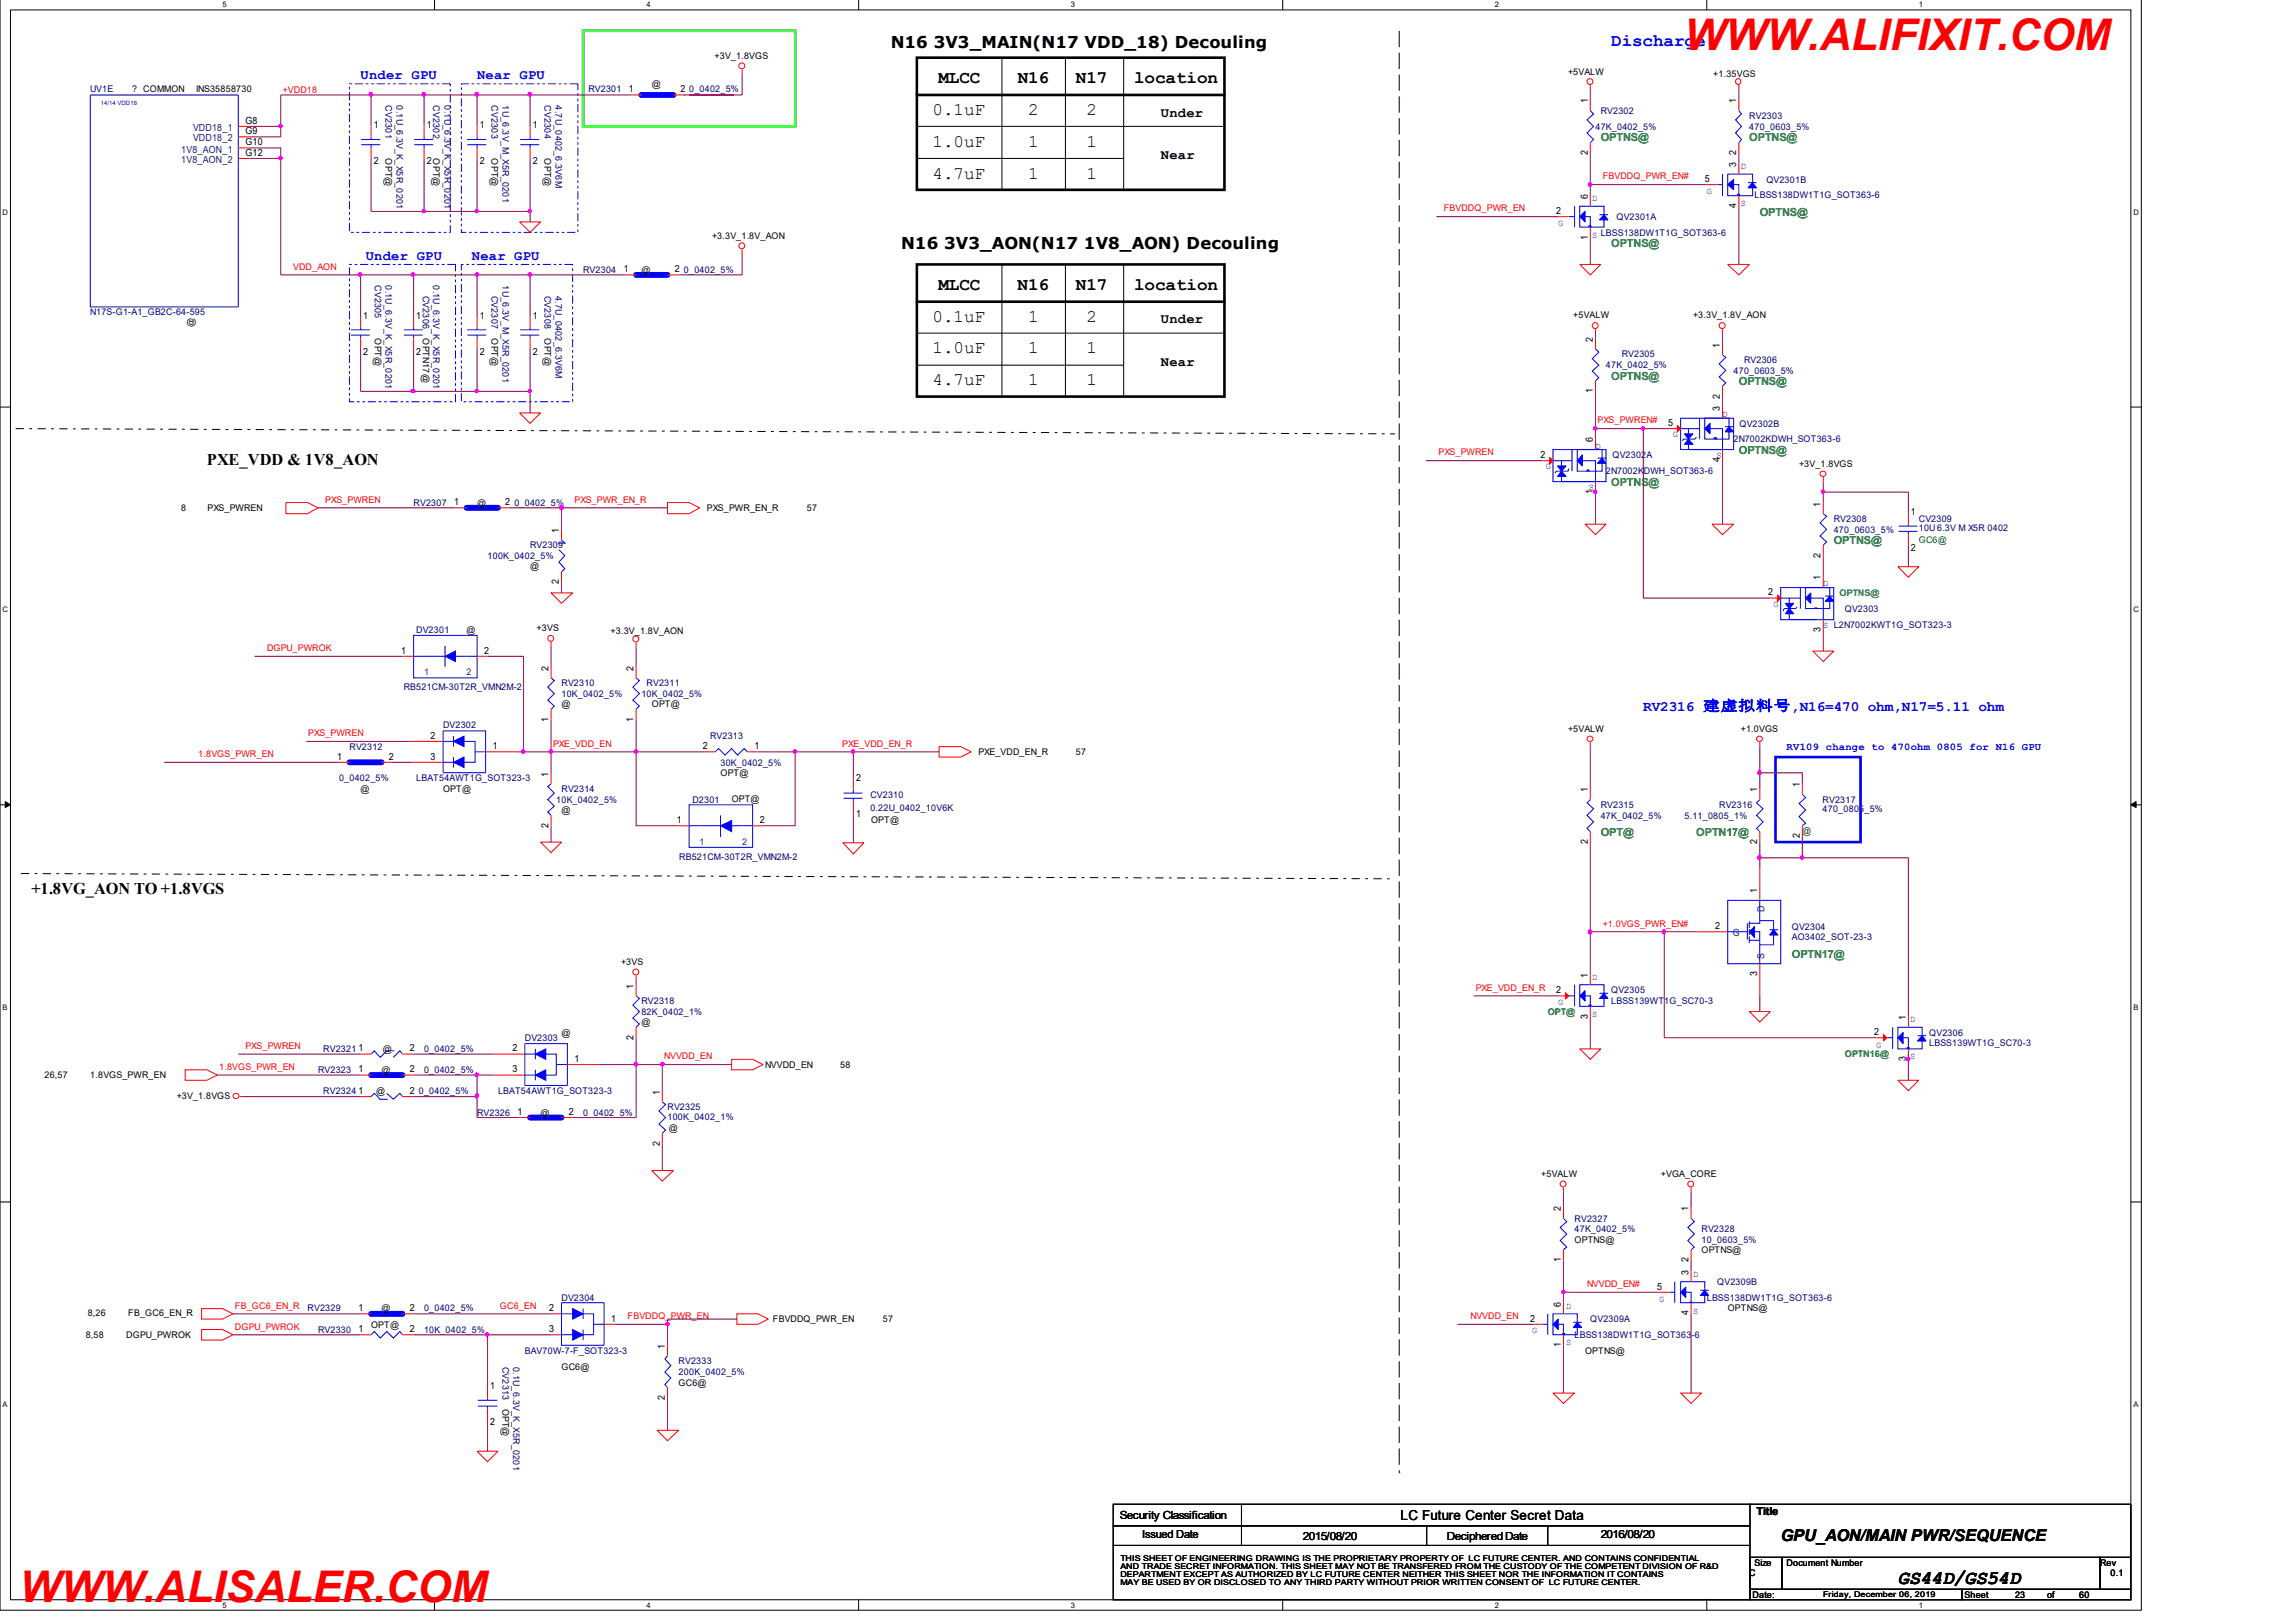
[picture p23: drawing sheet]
<svg xmlns="http://www.w3.org/2000/svg" width="297mm" height="210mm" viewBox="0 0 297 210" stroke-linecap="round" stroke-linejoin="round" font-family="sans-serif">
<defs><g id="words">
<g font-size="5.6" fill="#f00">
<text x="217.9" y="6.4">WWW.ALIFIXIT.COM</text>
<text x="2.5" y="207.3">WWW.ALISALER.COM</text>
</g>
<text font-size="2.5" x="245.5" y="205">GS44D/GS54D</text>
<text font-size="2.3" fill="#00f" x="208.4" y="5.9">Discharge</text>
<g font-size="2.3">
<text x="121.4" y="10.8">MLCC</text>
<text x="131.7" y="10.8">N16</text>
<text x="139.2" y="10.8">N17</text>
<text x="146.7" y="10.8">location</text>
<text x="120.7" y="14.9">0.1uF</text>
<text x="133" y="14.9">2</text>
<text x="140.5" y="14.9">2</text>
<text x="120.7" y="19">1.0uF</text>
<text x="120.7" y="23.1">4.7uF</text>
<text x="133" y="19">1</text>
<text x="133" y="23.1">1</text>
<text x="140.5" y="19">1</text>
<text x="140.5" y="23.1">1</text>
<text x="120.7" y="41.7">0.1uF</text>
<text x="121.4" y="37.5">MLCC</text>
<text x="131.7" y="37.5">N16</text>
<text x="133" y="41.7">1</text>
<text x="139.2" y="37.5">N17</text>
<text x="140.5" y="41.7">2</text>
<text x="146.7" y="37.5">location</text>
<text x="120.7" y="45.7">1.0uF</text>
<text x="133" y="45.7">1</text>
<text x="140.5" y="45.7">1</text>
<text x="120.7" y="49.9">4.7uF</text>
<text x="133" y="49.9">1</text>
<text x="140.5" y="49.9">1</text>
</g>
<g font-size="2.1">
<text x="115.2" y="6.2">N16</text>
<text x="120.8" y="6.2">3V3_MAIN(N17 VDD_18) Decouling</text>
<text x="116.6" y="32.3">N16</text>
<text x="122.2" y="32.3">3V3_AON(N17 1V8_AON) Decouling</text>
<text x="26.8" y="60.2">PXE_VDD &amp; 1V8_AON</text>
<text x="4.1" y="115.8">+1.8VG_AON TO +1.8VGS</text>
<text x="230.4" y="199.4">GPU_AON/MAIN PWR/SEQUENCE</text>
</g>
<text font-size="1.9" fill="#00f" x="212.6" y="92">RV2316 建虚拟料号,N16=470 ohm,N17=5.11 ohm</text>
<g font-size="1.8" fill="#00f">
<text x="46.7" y="10.3">Under GPU</text>
<text x="61.7" y="10.3">Near GPU</text>
<text x="47.3" y="33.6">Under GPU</text>
<text x="61" y="33.6">Near GPU</text>
</g>
<g font-size="1.8">
<text x="150.2" y="15.1">Under</text>
<text x="150.2" y="20.6">Near</text>
<text x="150.2" y="41.8">Under</text>
<text x="150.2" y="47.3">Near</text>
<text x="181.2" y="196.7">LC Future Center Secret Data</text>
</g>
<g font-size="1.4" fill="#008000">
<text x="207.1" y="18.3">OPTNS@</text>
<text x="226.3" y="18.3">OPTNS@</text>
<text x="227.7" y="28">OPTNS@</text>
<text x="208.4" y="32">OPTNS@</text>
<text x="208.4" y="49.2">OPTNS@</text>
<text x="225" y="49.9">OPTNS@</text>
<text x="225" y="58.8">OPTNS@</text>
<text x="208.4" y="62.9">OPTNS@</text>
<text x="237.2" y="70.5">OPTNS@</text>
<text x="207.1" y="108.1">OPT@</text>
<text x="219.5" y="108.1">OPTN17@</text>
<text x="231.8" y="124">OPTN17@</text>
</g>
<text font-size="1.4" fill="#00f" x="231.1" y="97">RV109 change to 470ohm 0805 for N16 GPU</text>
<g font-size="1.4">
<text x="144.9" y="196.5">Security Classification</text>
<text x="227.2" y="196.1">Title</text>
<text x="147.7" y="199.1">Issued Date</text>
<text x="168.6" y="199.2">2015/08/20</text>
<text x="187.2" y="199.2">Deciphered Date</text>
<text x="207.1" y="199.1">2016/08/20</text>
</g>
<g font-size="1.3">
<text x="81.4" y="12">1</text>
<text x="88.1" y="12">2</text>
<text x="31.8" y="17.4">G9</text>
<text x="31.8" y="16">G8</text>
<text x="48.3" y="16.5">1</text>
<text x="55.2" y="16.5">1</text>
<text x="62.1" y="16.5">1</text>
<text x="68.9" y="16.5">1</text>
<text x="205.4" y="13.4" transform="rotate(-90 205.4 13.4)">1</text>
<text x="224.6" y="13.4" transform="rotate(-90 224.6 13.4)">1</text>
<text x="31.7" y="18.8">G10</text>
<text x="31.7" y="20.2">G12</text>
<text x="48.3" y="21.3">2</text>
<text x="55.2" y="21.3">2</text>
<text x="62.1" y="21.3">2</text>
<text x="68.9" y="21.3">2</text>
<text x="205.4" y="20.1" transform="rotate(-90 205.4 20.1)">2</text>
<text x="220.6" y="23.6">5</text>
<text x="224.6" y="21.6" transform="rotate(-90 224.6 21.6)">3</text>
<text x="224.6" y="20.1" transform="rotate(-90 224.6 20.1)">2</text>
<text x="201.3" y="27.7">2</text>
<text x="205.4" y="25.8" transform="rotate(-90 205.4 25.8)">6</text>
<text x="224.6" y="26.9" transform="rotate(-90 224.6 26.9)">4</text>
<text x="80.7" y="35.2">1</text>
<text x="87.3" y="35.2">2</text>
<text x="205.4" y="31" transform="rotate(-90 205.4 31)">1</text>
<text x="47" y="41.2">1</text>
<text x="53.8" y="41.2">1</text>
<text x="62.1" y="41.2">1</text>
<text x="68.9" y="41.2">1</text>
<text x="47" y="45.9">2</text>
<text x="53.8" y="45.9">2</text>
<text x="62.1" y="45.9">2</text>
<text x="68.9" y="45.9">2</text>
<text x="206.1" y="44.2" transform="rotate(-90 206.1 44.2)">2</text>
<text x="222.5" y="45" transform="rotate(-90 222.5 45)">1</text>
<text x="206.1" y="50.9" transform="rotate(-90 206.1 50.9)">1</text>
<text x="222.5" y="53.2" transform="rotate(-90 222.5 53.2)">3</text>
<text x="222.5" y="51.6" transform="rotate(-90 222.5 51.6)">2</text>
<text x="199.3" y="59.3">2</text>
<text x="206.1" y="57.2" transform="rotate(-90 206.1 57.2)">6</text>
<text x="215.8" y="55.1">5</text>
<text x="222.5" y="59.8" transform="rotate(-90 222.5 59.8)">4</text>
<text x="58.8" y="65.4">1</text>
<text x="65.4" y="65.4">2</text>
<text x="206.1" y="63.9" transform="rotate(-90 206.1 63.9)">1</text>
<text x="235.5" y="65.5" transform="rotate(-90 235.5 65.5)">1</text>
<text x="72.3" y="68.9" transform="rotate(-90 72.3 68.9)">1</text>
<text x="247.2" y="66.6">1</text>
<text x="247.2" y="71.3">2</text>
<text x="72.3" y="75.6" transform="rotate(-90 72.3 75.6)">2</text>
<text x="228.8" y="77.1">2</text>
<text x="235.5" y="75.1" transform="rotate(-90 235.5 75.1)">1</text>
<text x="235.5" y="72.2" transform="rotate(-90 235.5 72.2)">2</text>
<text x="235.5" y="81.8" transform="rotate(-90 235.5 81.8)">3</text>
<text x="51.9" y="84.6">1</text>
<text x="62.7" y="84.6">2</text>
<text x="71" y="86.8" transform="rotate(-90 71 86.8)">2</text>
<text x="82" y="86.8" transform="rotate(-90 82 86.8)">2</text>
<text x="55.7" y="95.6">2</text>
<text x="71" y="93.4" transform="rotate(-90 71 93.4)">1</text>
<text x="82" y="93.4" transform="rotate(-90 82 93.4)">1</text>
<text x="43.6" y="98.3">1</text>
<text x="50.3" y="98.3">2</text>
<text x="55.7" y="98.3">3</text>
<text x="63.8" y="97">1</text>
<text x="71" y="100.5" transform="rotate(-90 71 100.5)">1</text>
<text x="90.9" y="97">2</text>
<text x="97.6" y="97">1</text>
<text x="110.7" y="101">2</text>
<text x="232.8" y="101.9" transform="rotate(-90 232.8 101.9)">1</text>
<text x="71" y="107.1" transform="rotate(-90 71 107.1)">2</text>
<text x="87.5" y="106.5">1</text>
<text x="98.3" y="106.5">2</text>
<text x="110.7" y="105.8">1</text>
<text x="205.4" y="102.5" transform="rotate(-90 205.4 102.5)">1</text>
<text x="227.3" y="102.5" transform="rotate(-90 227.3 102.5)">1</text>
<text x="205.4" y="109.2" transform="rotate(-90 205.4 109.2)">2</text>
<text x="227.3" y="109.2" transform="rotate(-90 227.3 109.2)">2</text>
<text x="232.8" y="108.5" transform="rotate(-90 232.8 108.5)">2</text>
<text x="227.3" y="115.6" transform="rotate(-90 227.3 115.6)">1</text>
<text x="221.9" y="120.2">2</text>
<text x="82" y="127.9" transform="rotate(-90 82 127.9)">1</text>
<text x="201.3" y="128.5">2</text>
<text x="205.4" y="131.8" transform="rotate(-90 205.4 131.8)">3</text>
<text x="205.4" y="126.5" transform="rotate(-90 205.4 126.5)">1</text>
<text x="227.3" y="126.3" transform="rotate(-90 227.3 126.3)">3</text>
<text x="46.4" y="136.1">1</text>
<text x="53" y="136.1">2</text>
<text x="66.3" y="136.1">2</text>
<text x="74.3" y="137.4">1</text>
<text x="82" y="134.5" transform="rotate(-90 82 134.5)">2</text>
<text x="242.5" y="134">2</text>
<text x="246.5" y="137.3" transform="rotate(-90 246.5 137.3)">3</text>
<text x="246.5" y="132" transform="rotate(-90 246.5 132)">1</text>
<text x="46.4" y="141.6">1</text>
<text x="46.4" y="138.8">1</text>
<text x="53" y="141.6">2</text>
<text x="53" y="138.8">2</text>
<text x="66.3" y="138.8">3</text>
<text x="85.3" y="141.7" transform="rotate(-90 85.3 141.7)">1</text>
<text x="67" y="144.3">1</text>
<text x="73.6" y="144.3">2</text>
<text x="85.3" y="148.3" transform="rotate(-90 85.3 148.3)">2</text>
<text x="201.9" y="156.7" transform="rotate(-90 201.9 156.7)">2</text>
<text x="218.4" y="156.7" transform="rotate(-90 218.4 156.7)">1</text>
<text x="201.9" y="163.3" transform="rotate(-90 201.9 163.3)">1</text>
<text x="214.4" y="166.9">5</text>
<text x="218.4" y="164.9" transform="rotate(-90 218.4 164.9)">3</text>
<text x="218.4" y="163.3" transform="rotate(-90 218.4 163.3)">2</text>
<text x="46.4" y="169.7">1</text>
<text x="46.4" y="172.4">1</text>
<text x="53" y="169.7">2</text>
<text x="53" y="172.4">2</text>
<text x="71" y="169.7">2</text>
<text x="71" y="172.4">3</text>
<text x="79.1" y="171">1</text>
<text x="198" y="171">2</text>
<text x="201.9" y="169.1" transform="rotate(-90 201.9 169.1)">6</text>
<text x="218.4" y="170.2" transform="rotate(-90 218.4 170.2)">4</text>
<text x="63.4" y="179.8">1</text>
<text x="86" y="174.5" transform="rotate(-90 86 174.5)">1</text>
<text x="201.9" y="174.3" transform="rotate(-90 201.9 174.3)">1</text>
<text x="63.4" y="184.4">2</text>
<text x="86" y="181.2" transform="rotate(-90 86 181.2)">2</text>
</g>
<g font-size="1.3" fill="#004080">
<text x="25" y="16.9">VDD18_1</text>
<text x="23.5" y="19.7">1V8_AON_1</text>
<text x="23.5" y="21.1">1V8_AON_2</text>
<text x="25" y="18.3">VDD18_2</text>
<text x="228.3" y="118" transform="rotate(-90 228.3 118)">D</text>
<text x="224.2" y="121.2">G</text>
<text x="228.3" y="124.1" transform="rotate(-90 228.3 124.1)">S</text>
</g>
<g font-size="1.2" fill="#000080">
<text x="11.7" y="12">UV1E</text>
<text x="76.1" y="12">RV2301</text>
<text x="89.2" y="12">0_0402_5%</text>
<text x="49.9" y="13.6" transform="rotate(90 49.9 13.6)">CV2301</text>
<text x="51.3" y="13.6" transform="rotate(90 51.3 13.6)">0.1U_6.3V_K_X5R_0201</text>
<text x="56" y="13.6" transform="rotate(90 56 13.6)">CV2302</text>
<text x="57.5" y="13.6" transform="rotate(90 57.5 13.6)">0.1U_6.3V_K_X5R_0201</text>
<text x="63.6" y="13.6" transform="rotate(90 63.6 13.6)">CV2303</text>
<text x="65" y="13.6" transform="rotate(90 65 13.6)">1U_6.3V_M_X5R_0201</text>
<text x="70.4" y="13.6" transform="rotate(90 70.4 13.6)">CV2304</text>
<text x="71.9" y="13.6" transform="rotate(90 71.9 13.6)">4.7U_0402_6.3V6M</text>
<text x="206.4" y="16.8">47K_0402_5%</text>
<text x="207.1" y="14.7">RV2302</text>
<text x="226.3" y="15.4">RV2303</text>
<text x="226.3" y="16.8">470_0603_5%</text>
<text x="228.5" y="23.6">QV2301B</text>
<text x="209.1" y="28.5">QV2301A</text>
<text x="227" y="25.7">LBSS138DW1T1G_SOT363-6</text>
<text x="75.4" y="35.3">RV2304</text>
<text x="88.5" y="35.3">0_0402_5%</text>
<text x="11.7" y="40.8">N17S-G1-A1_GB2C-64-595</text>
<text x="48.5" y="36.9" transform="rotate(90 48.5 36.9)">CV2305</text>
<text x="49.9" y="36.9" transform="rotate(90 49.9 36.9)">0.1U_6.3V_K_X5R_0201</text>
<text x="54.7" y="38.3" transform="rotate(90 54.7 38.3)">CV2306</text>
<text x="56" y="36.9" transform="rotate(90 56 36.9)">0.1U_6.3V_K_X5R_0201</text>
<text x="63.6" y="38.3" transform="rotate(90 63.6 38.3)">CV2307</text>
<text x="65" y="36.9" transform="rotate(90 65 36.9)">1U_6.3V_M_X5R_0201</text>
<text x="70.4" y="38.3" transform="rotate(90 70.4 38.3)">CV2308</text>
<text x="71.9" y="38.3" transform="rotate(90 71.9 38.3)">4.7U_0402_6.3V6M</text>
<text x="207.8" y="47.7">47K_0402_5%</text>
<text x="209.8" y="46.2">RV2305</text>
<text x="225.6" y="47">RV2306</text>
<text x="224.3" y="48.4">470_0603_5%</text>
<text x="208.6" y="59.3">QV2302A</text>
<text x="224.3" y="57.2">2N7002KDWH_SOT363-6</text>
<text x="225" y="55.2">QV2302B</text>
<text x="53.5" y="65.5">RV2307</text>
<text x="66.5" y="65.5">0_0402_5%</text>
<text x="207.8" y="61.4">2N7002KDWH_SOT363-6</text>
<text x="68.6" y="71">RV2309</text>
<text x="237.2" y="67.6">RV2308</text>
<text x="237.2" y="68.9">470_0603_5%</text>
<text x="248.2" y="67.6">CV2309</text>
<text x="248.2" y="68.8">10U6.3V M X5R 0402</text>
<text x="63.1" y="72.3">100K_0402_5%</text>
<text x="53.8" y="82">DV2301</text>
<text x="238.7" y="79.2">QV2303</text>
<text x="52.2" y="89.3">RB521CM-30T2R_VMN2M-2</text>
<text x="72.6" y="88.8">RV2310</text>
<text x="83.7" y="88.8">RV2311</text>
<text x="57.3" y="94.2">DV2302</text>
<text x="72.6" y="90.2">10K_0402_5%</text>
<text x="83" y="90.2">10K_0402_5%</text>
<text x="91.9" y="95.7">RV2313</text>
<text x="43.9" y="101.1">0_0402_5%</text>
<text x="45.2" y="97">RV2312</text>
<text x="53.8" y="101.1">LBAT54AWT1G_SOT323-3</text>
<text x="93.2" y="99.1">30K_0402_5%</text>
<text x="72" y="103.9">10K_0402_5%</text>
<text x="72.6" y="102.5">RV2314</text>
<text x="89.6" y="103.9">D2301</text>
<text x="112.6" y="103.3">CV2310</text>
<text x="112.6" y="105">0.22U_0402_10V6K</text>
<text x="207.1" y="104.6">RV2315</text>
<text x="207.1" y="105.9">47K_0402_5%</text>
<text x="217.9" y="105.9">5.11_0805_1%</text>
<text x="222.4" y="104.6">RV2316</text>
<text x="235.8" y="103.9">RV2317</text>
<text x="235.8" y="105.1">470_0805_5%</text>
<text x="87.9" y="111.3">RB521CM-30T2R_VMN2M-2</text>
<text x="231.8" y="120.3">QV2304</text>
<text x="231.8" y="121.7">AO3402_SOT-23-3</text>
<text x="83" y="130">RV2318</text>
<text x="83" y="131.3">82K_0402_1%</text>
<text x="208.4" y="128.5">QV2305</text>
<text x="208.4" y="130">LBSS139WT1G_SC70-3</text>
<text x="41.8" y="136.2">RV2321</text>
<text x="54.9" y="136.2">0_0402_5%</text>
<text x="67.9" y="134.7">DV2303</text>
<text x="249.6" y="134">QV2306</text>
<text x="249.6" y="135.4">LBSS139WT1G_SC70-3</text>
<text x="41.1" y="138.9">RV2323</text>
<text x="41.8" y="141.6">RV2324</text>
<text x="54.2" y="141.6">0_0402_5%</text>
<text x="54.9" y="138.9">0_0402_5%</text>
<text x="64.4" y="141.6">LBAT54AWT1G_SOT323-3</text>
<text x="86.4" y="143.7">RV2325</text>
<text x="61.7" y="144.4">RV2326</text>
<text x="75.4" y="144.4">0_0402_5%</text>
<text x="86.4" y="144.9">100K_0402_1%</text>
<text x="203.7" y="158.1">RV2327</text>
<text x="203.7" y="159.4">47K_0402_5%</text>
<text x="220.1" y="159.4">RV2328</text>
<text x="220.1" y="160.8">10_0603_5%</text>
<text x="222.2" y="166.3">QV2309B</text>
<text x="39.8" y="169.7">RV2329</text>
<text x="41.1" y="172.5">RV2330</text>
<text x="54.9" y="169.7">0_0402_5%</text>
<text x="54.9" y="172.5">10K_0402_5%</text>
<text x="72.6" y="168.3">DV2304</text>
<text x="203.7" y="173.2">LBSS138DW1T1G_SOT363-6</text>
<text x="205.7" y="171.1">QV2309A</text>
<text x="220.8" y="168.3">LBSS138DW1T1G_SOT363-6</text>
<text x="65" y="176.9" transform="rotate(90 65 176.9)">CV2313</text>
<text x="66.4" y="176.9" transform="rotate(90 66.4 176.9)">0.1U_6.3V_K_X5R_0201</text>
<text x="67.9" y="175.2">BAV70W-7-F_SOT323-3</text>
<text x="87.8" y="176.5">RV2333</text>
<text x="87.8" y="178">200K_0402_5%</text>
</g>
<g font-size="1.2">
<text x="17.1" y="12">? COMMON</text>
<text x="25.4" y="12">INS35858730</text>
<text x="84.3" y="11.3">@</text>
<text x="92.5" y="7.6">+3V_1.8VGS</text>
<text x="202.9" y="9.7">+5VALW</text>
<text x="221.7" y="9.9">+1.35VGS</text>
<text x="49.9" y="20.5" transform="rotate(90 49.9 20.5)">OPT@</text>
<text x="56" y="20.5" transform="rotate(90 56 20.5)">OPT@</text>
<text x="63.6" y="20.5" transform="rotate(90 63.6 20.5)">OPT@</text>
<text x="70.4" y="20.5" transform="rotate(90 70.4 20.5)">OPT@</text>
<text x="83" y="35.3">@</text>
<text x="92.1" y="30.9">+3.3V_1.8V_AON</text>
<text x="203.5" y="41.2">+5VALW</text>
<text x="219" y="41.2">+3.3V_1.8V_AON</text>
<text x="25.1" y="42.3" transform="rotate(-90 25.1 42.3)">@</text>
<text x="48.5" y="43.8" transform="rotate(90 48.5 43.8)">OPT@</text>
<text x="54.7" y="43.8" transform="rotate(90 54.7 43.8)">OPTN17@</text>
<text x="63.6" y="43.8" transform="rotate(90 63.6 43.8)">OPT@</text>
<text x="70.4" y="43.8" transform="rotate(90 70.4 43.8)">OPT@</text>
<text x="61.7" y="65.5">@</text>
<text x="232.7" y="60.4">+3V_1.8VGS</text>
<text x="23.5" y="66.1">8</text>
<text x="26.8" y="66.1">PXS_PWREN</text>
<text x="91.4" y="66.1">PXS_PWR_EN_R</text>
<text x="104.4" y="66.1">57</text>
<text x="68.6" y="73.7">@</text>
<text x="60.4" y="82">@</text>
<text x="69.4" y="81.6">+3VS</text>
<text x="79" y="82.1">+3.3V_1.8V_AON</text>
<text x="72.6" y="91.5">@</text>
<text x="84.3" y="91.5">OPT@</text>
<text x="202.9" y="94.7">+5VALW</text>
<text x="225.2" y="94.7">+1.0VGS</text>
<text x="93.2" y="100.4">OPT@</text>
<text x="126.6" y="97.7">PXE_VDD_EN_R</text>
<text x="139.2" y="97.7">57</text>
<text x="46.7" y="102.5">@</text>
<text x="57.3" y="102.5">OPT@</text>
<text x="72.6" y="105.3">@</text>
<text x="94.7" y="103.7">OPT@</text>
<text x="112.7" y="106.5">OPT@</text>
<text x="80.3" y="124.9">+3VS</text>
<text x="49.5" y="136.2">@</text>
<text x="72.6" y="134">@</text>
<text x="83" y="132.7">@</text>
<text x="5.8" y="139.5">26,57</text>
<text x="11.7" y="139.5">1.8VGS_PWR_EN</text>
<text x="22.9" y="142.2">+3V_1.8VGS</text>
<text x="48.7" y="141.6">@</text>
<text x="49.4" y="138.9">@</text>
<text x="99" y="138.2">NVVDD_EN</text>
<text x="108.7" y="138.2">58</text>
<text x="69.9" y="144.4">@</text>
<text x="86.5" y="146.4">@</text>
<text x="199.4" y="152.3">+5VALW</text>
<text x="214.9" y="152.3">+VGA_CORE</text>
<text x="203.7" y="160.8">OPTNS@</text>
<text x="220.1" y="162.2">OPTNS@</text>
<text x="11.1" y="173.2">8,58</text>
<text x="11.3" y="170.3">8,26</text>
<text x="16.3" y="173.2">DGPU_PWROK</text>
<text x="16.6" y="170.3">FB_GC6_EN_R</text>
<text x="48" y="171.8">OPT@</text>
<text x="49.4" y="169.7">@</text>
<text x="100" y="171.1">FBVDDQ_PWR_EN</text>
<text x="114.2" y="171.1">57</text>
<text x="223.5" y="169.7">OPTNS@</text>
<text x="72.6" y="177.3">GC6@</text>
<text x="87.8" y="179.3">GC6@</text>
<text x="205.1" y="175.2">OPTNS@</text>
<text x="65" y="182.3" transform="rotate(90 65 182.3)">OPT@</text>
<text x="226.3" y="204">C</text>
<text x="227" y="202.6">Size</text>
<text x="231.1" y="202.6">Document Number</text>
<text x="271.7" y="202.6">Rev</text>
<text x="273" y="204">0.1</text>
<text x="226.7" y="206.8">Date:</text>
<text x="254.2" y="206.8">Sheet</text>
<text x="260.7" y="206.8">23</text>
<text x="264.8" y="206.8">of</text>
<text x="269" y="206.8">60</text>
</g>
<g font-size="1.2" fill="#f00">
<text x="36.6" y="12">+VDD18</text>
<text x="207.3" y="23.2">FBVDDQ_PWR_EN#</text>
<text x="186.8" y="27.4">FBVDDQ_PWR_EN</text>
<text x="37.9" y="34.9">VDD_AON</text>
<text x="186.1" y="58.9">PXS_PWREN</text>
<text x="206.7" y="54.8">PXS_PWREN#</text>
<text x="42.1" y="65">PXS_PWREN</text>
<text x="74.3" y="65">PXS_PWR_EN_R</text>
<text x="34.5" y="84.3">DGPU_PWROK</text>
<text x="39.9" y="95.3">PXS_PWREN</text>
<text x="25.7" y="98">1.8VGS_PWR_EN</text>
<text x="71.5" y="96.6">PXE_VDD_EN</text>
<text x="109" y="96.6">PXE_VDD_EN_R</text>
<text x="207.3" y="119.9">+1.0VGS_PWR_EN#</text>
<text x="190.9" y="128.2">PXE_VDD_EN_R</text>
<text x="31.7" y="135.7">PXS_PWREN</text>
<text x="85.9" y="137.1">NVVDD_EN</text>
<text x="28.4" y="138.4">1.8VGS_PWR_EN</text>
<text x="205.3" y="166.6">NVVDD_EN#</text>
<text x="30.4" y="169.3">FB_GC6_EN_R</text>
<text x="30.4" y="172.1">DGPU_PWROK</text>
<text x="64.7" y="169.3">GC6_EN</text>
<text x="81.2" y="170.7">FBVDDQ_PWR_EN</text>
<text x="190.2" y="170.7">NVVDD_EN</text>
</g>
<g font-size="1.2" fill="#00f">
<text x="225.2" y="21.9">D</text>
<text x="201.6" y="29.3">G</text>
<text x="206" y="26">D</text>
<text x="220.8" y="25.2">G</text>
<text x="225.2" y="26.7">S</text>
<text x="206" y="30.7">S LBSS138DW1T1G_SOT363-6</text>
<text x="222.8" y="53.9">D</text>
<text x="206.4" y="58.1">D</text>
<text x="216.4" y="56.6">G</text>
<text x="222.1" y="59.3">S</text>
<text x="200" y="60.7">G</text>
<text x="205.6" y="63.4">S</text>
<text x="235.9" y="75.8">D</text>
<text x="229.4" y="78.5">G</text>
<text x="235.9" y="81.3">S L2N7002KWT1G_SOT323-3</text>
<text x="201.6" y="130.1">G</text>
<text x="206" y="126.8">D</text>
<text x="206" y="131.6">S</text>
<text x="242.7" y="135.6">G</text>
<text x="247.1" y="132.3">D</text>
<text x="247.1" y="137.1">S</text>
<text x="219" y="165.2">D</text>
<text x="198.2" y="172.6">G</text>
<text x="202.6" y="169.3">D</text>
<text x="214.6" y="168.5">G</text>
<text x="219" y="170">S</text>
<text x="202.6" y="174.1">S</text>
</g>
<g font-size="1.2" fill="#008000">
<text x="248.2" y="70.3">GC6@</text>
<text x="200.2" y="131.3">OPT@</text>
<text x="238.7" y="136.8">OPTN16@</text>
</g>
<text font-size="1.2" fill="#008040" x="238" y="77.1">OPTNS@</text>
<g font-size="1.2" fill="#004080">
<text x="54.9" y="87.4">1</text>
<text x="60.4" y="87.4">2</text>
<text x="90.5" y="109.4">1</text>
<text x="96" y="109.4">2</text>
</g>
<text font-size="1.2" fill="#004000" x="233.2" y="108">@</text>
<g font-size="1">
<text x="28.8" y=".9">5</text>
<text x="83.7" y=".9">4</text>
<text x="138.5" y=".9">3</text>
<text x="193.4" y=".9">2</text>
<text x="248.2" y=".9">1</text>
<text x=".3" y="27.8">D</text>
<text x="276" y="27.8">D</text>
<text x=".3" y="79.2">C</text>
<text x="276" y="79.2">C</text>
<text x=".3" y="130.7">B</text>
<text x="276" y="130.7">B</text>
<text x=".3" y="182">A</text>
<text x="276" y="182">A</text>
<text x="144.9" y="203">AND TRADE SECRET INFORMATION. THIS SHEET MAY NOT BE TRANSFERED FROM THE CUSTODY OF THE COMPETENT DIVISION OF R&amp;D</text>
<text x="144.9" y="202">THIS SHEET OF ENGINEERING DRAWING IS THE PROPRIETARY PROPERTY OF LC FUTURE CENTER. AND CONTAINS CONFIDENTIAL</text>
<text x="28.8" y="208">5</text>
<text x="83.7" y="208">4</text>
<text x="138.5" y="208">3</text>
<text x="144.9" y="205.1">MAY BE USED BY OR DISCLOSED TO ANY THIRD PARTY WITHOUT PRIOR WRITTEN CONSENT OF LC FUTURE CENTER.</text>
<text x="144.9" y="204.1">DEPARTMENT EXCEPT AS AUTHORIZED BY LC FUTURE CENTER NEITHER THIS SHEET NOR THE INFORMATION IT CONTAINS</text>
<text x="193.4" y="208">2</text>
<text x="235.9" y="206.7">Friday, December 06, 2019</text>
<text x="248.2" y="208">1</text>
</g>
<text font-size=".8" fill="#00f" x="13" y="13.6">14/14 VDD18</text>
</g></defs>
<path d="M0 -.1v208.5h277v-208.5M1.4 1.3h274.3v205.7h-274.3z" fill="none" stroke="#000" stroke-width=".13"/>
<g fill="#fff">
<path d="M28.8 .1h.4v1h-.4z"/>
<path d="M28.8 207.2h.4v1h-.4z"/>
</g>
<path d="M56.2 -.1v1.4M56.2 207v1.4" fill="none" stroke="#000" stroke-width=".13"/>
<g fill="#fff">
<path d="M83.7 .1h.4v1h-.4z"/>
<path d="M83.7 207.2h.4v1h-.4z"/>
</g>
<path d="M111.1 -.1v1.4M111.1 207v1.4" fill="none" stroke="#000" stroke-width=".13"/>
<g fill="#fff">
<path d="M138.5 .1h.4v1h-.4z"/>
<path d="M138.5 207.2h.4v1h-.4z"/>
</g>
<path d="M165.9 -.1v1.4M165.9 207v1.4" fill="none" stroke="#000" stroke-width=".13"/>
<g fill="#fff">
<path d="M193.4 .1h.4v1h-.4z"/>
<path d="M193.4 207.2h.4v1h-.4z"/>
</g>
<path d="M220.8 -.1v1.4M220.8 207v1.4" fill="none" stroke="#000" stroke-width=".13"/>
<g fill="#fff">
<path d="M248.2 .1h.5v1h-.5z"/>
<path d="M248.2 207.2h.5v1h-.5z"/>
<path d="M.3 26.9h.5v1.1h-.5z"/>
<path d="M276 26.9h.5v1.1h-.5z"/>
<path d="M.3 78.3h.5v1h-.5z"/>
<path d="M276 78.3h.5v1h-.5z"/>
</g>
<path d="M0 52.7h1.4M275.7 52.7h1.3" fill="none" stroke="#000" stroke-width=".13"/>
<g fill="#fff">
<path d="M.3 129.8h.5v1h-.5z"/>
<path d="M276 129.8h.5v1h-.5z"/>
</g>
<path d="M0 104.2h1.4M275.7 104.2h1.3" fill="none" stroke="#000" stroke-width=".13"/>
<path d="M.7 103.7l.7 .5-.7 .3zM275.7 104.2l.7-.5v.8z" fill="#000" stroke="#000" stroke-width=".13"/>
<g fill="#fff">
<path d="M.3 181.2h.5v1h-.5z"/>
<path d="M276 181.2h.5v1h-.5z"/>
</g>
<g fill="none" stroke="#000" stroke-width=".13">
<path d="M118.6 16.4h39.8M129.6 7.5v17.1M137.8 7.5v17.1M145.4 7.5v17.1M118.6 20.5h26.8M129.6 34.2v17.1M137.8 34.2v17.1M145.4 34.2v17.1M118.6 47.3h26.8M118.6 43.1h39.8M0 155.5h1.4M275.7 155.5h1.3"/>
<path d="M144 194.7h82.4v2.8h-82.4zM144 197.5h82.4v2.5h-82.4zM144 200h82.4v7h-82.4zM160.6 194.7v5.3M184.6 197.5v2.5M200.2 197.5v2.5M226.3 194.7h49.4v6.8M226.4 205.7h27.4v1.3h-27.4zM226.4 201.5h4.1v4.2h-4.1zM230.5 201.5h41.2v4.2h-41.2zM253.8 205.7h21.9v1.3h-21.9zM271.7 201.5h4v4.2h-4z"/>
</g>
<path d="M45.2 10.9h13.1v19.2h-13.1zM59.7 10.9h15.1v19.2h-15.1zM45.2 34.2h13.7v17.8h-13.7zM59.7 34.2h14.4v17.8h-14.4z" fill="none" stroke="#00f" stroke-width=".13" stroke-dasharray="1.1 .4 .4 .4 .4 .4" stroke-linecap="butt"/>
<path d="M2 55.5l178.3 .6M2.7 113l177 .7" fill="none" stroke="#000" stroke-width=".13" stroke-dasharray="1.1 .7 .4 .7" stroke-linecap="butt"/>
<path d="M75.4 4h27.5v12.4h-27.5z" fill="none" stroke="#0f0" stroke-width=".34"/>
<path d="M118.6 12.3h39.8M118.6 7.5h39.8v17.1h-39.8zM118.6 39h39.8M118.6 34.2h39.8v17.1h-39.8z" fill="none" stroke="#000" stroke-width=".34"/>
<path d="M181 4v186.6" fill="none" stroke="#000" stroke-width=".13" stroke-dasharray="2.1 .7" stroke-linecap="butt"/>
<path d="M229.7 98h11v11h-11z" fill="none" stroke="#00f" stroke-width=".34"/>
<g fill="none" stroke="#f00" stroke-width=".13">
<path d="M30.8 19.1h1.5M30.8 17.7h1.5M30.8 16.4h1.5M48 16.4v1.3M48 19.1v1.4M54.9 16.4v1.3M54.9 19.1v1.4M61.7 16.4v1.3M61.7 19.1v1.4M68.6 16.4v1.3M68.6 19.1v1.4M81.6 12.3h1.4"/>
<path d="M87.1 12.3h1.4M96 9v.5M205.7 11v.6M205.7 13v1.3M205.7 18.5v1.3M225 11v.6M225 13v1.3M225 18.5v1.3M30.8 20.5h1.5M67.2 28.7h2.7l-1.3 1.4zM80.9 35.6h1.4M86.4 35.6h1.4"/>
<path d="M96 32.3v.6M201.6 28h1.3M204.4 34.2h2.7l-1.4 1.4zM205.7 25.3v1.4M205.7 29.4v1.3M220.8 23.9h1.4M223.5 34.2h2.8l-1.3 1.4zM225 21.2v1.3M225 25.3v1.4M46.7 41.1v1.3M46.7 43.8v1.3M53.5 41.1v1.3"/>
<path d="M53.5 43.8v1.3M61.7 41.1v1.3M61.7 43.8v1.3M67.2 53.4h2.7l-1.3 1.4zM68.6 41.1v1.3M68.6 43.8v1.3M199.6 59.6h1.3M206.4 42.6v.5M206.4 56.8v1.4M206.4 49.3v1.3M206.4 43.8v1.3M216 55.5h1.4"/>
<path d="M222.8 42.6v.5M222.8 52.8v1.3M222.8 58.2v1.4M222.8 44.5v1.4M222.8 50v1.3M37 65h2.8l1.3 .7-1.3 .8h-2.8zM58.9 65.7h1.5M64.4 65.7h1.4M71.3 76.7h2.8l-1.5 1.4zM72.6 68.5v1.4M72.6 74v1.4M86.4 65h2.8l1.3 .7-1.3 .8h-2.8z"/>
<path d="M205.1 67.8h2.7l-1.4 1.4zM206.4 62.3v1.4M221.5 67.8h2.8l-1.5 1.4zM229 77.4h1.4M235.9 61.7v.6M235.9 74.7v1.3M235.9 65v1.5M235.9 70.5v1.4M245.5 73.3h2.7l-1.3 1.4zM246.9 66.5v1.3M246.9 69.2v1.3M43.9 98.7h1.3"/>
<path d="M49.4 98.7h1.3M52.1 84.9h1.4M53.2 98.7h4.1M53.2 95.9h4.1M61.7 84.9h1.4M62.8 97.3h4.1M71.3 83.1v.5M71.3 91.8v1.3M71.3 86.3v1.4M82.3 83.2v.5M82.3 91.8v1.3M82.3 86.3v1.4"/>
<path d="M91.2 97.3h1.3M96.7 97.3h1.3M121.5 96.6h2.8l1.3 .7-1.3 .7h-2.8zM205.7 96v.6M227.7 96v.6M234.5 84.3h2.7l-1.3 1.3zM235.9 80.2v1.3M69.9 109h2.7l-1.3 1.3zM71.3 100v1.4M71.3 105.5v1.4M87.8 106.9h1.4M97.4 106.9h1.3"/>
<path d="M109.1 109.1h2.7l-1.4 1.4zM110.4 103.6v1.4M110.4 100.9v1.3M205.7 102.1v1.4M205.7 107.6v1.4M227.7 102.1v1.4M227.7 107.6v1.4M227.7 112.4v4.1M233.2 101.4v1.4M233.2 106.9v1.4M24 138.4h2.8l1.3 .7-1.3 .7h-2.8zM46.7 139.1h1.3"/>
<path d="M46.7 136.4h1.3M52.1 139.1h1.4M52.1 136.4h1.4M63.8 139.1h4.1M63.8 136.4h4.1M73.4 137.8h4.1M82.3 126.3v.5M82.3 127.4v1.5M82.3 132.9v1.4M94.7 137.1h2.7l1.3 .7-1.3 .6h-2.7zM201.6 128.9h1.3M204.4 135.7h2.7l-1.4 1.4z"/>
<path d="M205.7 126.1v1.3M205.7 130.2v1.4M219.5 120.6h4M226.3 130.9h2.7l-1.3 1.4zM227.7 124.7v4.2M242.7 134.3h1.4M245.5 139.8h2.7l-1.3 1.4zM246.9 131.6v1.3M246.9 135.7v1.4M31 141.9h.5M46.7 141.9h1.3M52.1 141.9h1.4"/>
<path d="M67.2 144.6h1.4M72.6 144.6h1.5M84.3 151.5h2.8l-1.4 1.3zM85.7 141.2v1.4M85.7 146.7v1.3M202.3 153.7v.5M202.3 156.3v1.4M218.8 153.7v.5M218.8 156.3v1.4M26.1 169.3h2.7l1.3 .7-1.3 .7h-2.7zM26.1 172.1h2.7l1.3 .6-1.3 .7h-2.7zM46.7 170h1.3"/>
<path d="M46.7 172.7h1.3M52.1 170h1.4M52.1 172.7h1.4M63.1 179.6v1.3M71.3 170h1.3M71.3 172.7h1.3M78.1 171.4h1.4M86.4 174.1v1.3M86.4 179.6v1.3M95.3 170h2.7l1.4 .7-1.4 .7h-2.7zM198.2 171.4h1.4M202.3 168.6v1.4"/>
<path d="M202.3 172.7v1.4M202.3 161.7v1.5M214.6 167.2h1.4M218.8 164.5v1.4M218.8 168.6v1.4M218.8 161.7v1.5M61.7 187.8h2.7l-1.3 1.4zM63.1 182.3v1.4M85 185.1h2.8l-1.4 1.4zM200.9 180.3h2.8l-1.4 1.3zM217.4 180.3h2.7l-1.3 1.3z"/>
<circle cx="96" cy="8.5" r=".38"/>
<circle cx="205.7" cy="10.6" r=".38"/>
<circle cx="224.9" cy="10.6" r=".36"/>
<circle cx="96" cy="31.8" r=".38"/>
<circle cx="206.4" cy="42.1" r=".38"/>
<circle cx="222.8" cy="42.1" r=".38"/>
<circle cx="235.9" cy="61.3" r=".36"/>
<circle cx="71.2" cy="82.6" r=".38"/>
<circle cx="82.3" cy="82.7" r=".38"/>
<circle cx="205.7" cy="95.6" r=".36"/>
<circle cx="227.6" cy="95.6" r=".36"/>
<circle cx="82.3" cy="125.8" r=".38"/>
<circle cx="30.5" cy="141.8" r=".36"/>
<circle cx="202.2" cy="153.2" r=".38"/>
<circle cx="218.7" cy="153.2" r=".38"/>
</g>
<g fill="none" stroke="#00f" stroke-width=".13">
<path d="M11.7 12.3h19.1v27.4h-19.1zM30.8 17.7h.1M30.8 16.4h.1M30.8 19.1h.1M46.7 18.7h2.5M46.7 18h2.5M48 17.7v.3M48 18.7v.4M53.6 18.7h2.4M53.6 18h2.4M54.9 17.7v.3M54.9 18.7v.4"/>
<path d="M60.5 18.7h2.4M60.5 18h2.4M61.7 17.7v.3M61.7 18.7v.4M67.3 18.7h2.5M67.3 18h2.5M68.6 17.7v.3M68.6 18.7v.4M205.7 14.3l.5 .4-.9 .8 .9 .9-.9 .8 .9 .8-.5 .5M225 14.3l.3 .4-.8 .8 .8 .9-.8 .8 .8 .8-.3 .5M30.8 20.5h.1M202.9 28h.8"/>
<path d="M203.7 26.7v2.7M206.9 27.8h1.1M207.5 27.8v-1.1h-3.1v2.7h1.3v-1.4h-.6M207.5 28.5v.9h-1.8h.1v-.2h-.2v.2M222.2 23.9h.6M222.8 22.5v2.8M226.1 23.6h1.1M226.7 23.6v-1.1h-3.2v2.8h1.5v-1.4h-.7M226.7 24.3v1h-1.7v-.1h-.2v.1M45.4 43.4h2.4M45.4 42.7h2.4M46.7 42.4v.3"/>
<path d="M46.7 43.4v.4M52.2 43.4h2.5M52.2 42.7h2.5M53.5 42.4v.3M53.5 43.4v.4M60.5 43.4h2.4M60.5 42.7h2.4M61.7 42.4v.3M61.7 43.4v.4M67.3 43.4h2.5M67.3 42.7h2.5M68.6 42.4v.3"/>
<path d="M68.6 43.4v.4M200.9 59.6h2.5M200.9 58.2h6.9v4.1h-6.9zM202 59.6v.7M203.4 58.2v2.8M204.7 59.6h1.7v2.7h-4.4v-.6M206.4 45.1l.4 .5-.8 .8 .8 .9-.8 .7 .8 .9-.4 .4M206.7 59.3h1.1M207.3 60v1h-1.8M207.3 59.3v-1.1h-3.3v2.8h1.5M217.4 55.5h2.5M217.4 54.1h6.9v4.1h-6.9z"/>
<path d="M218.4 55.5v.6M219.5 56.6l-.2 .2h-1.5l-.1 .3M219.9 54.1v2.7M221.2 55.5h1.6v2.7h-4.4v-.7M221.7 56.8v-.1h.4v.1h-.2M222.8 45.9l.5 .3-.9 .9 .9 .8-.9 .9 .9 .7-.5 .5M223.2 55.2h1.1M223.7 55.9v.9h-1.8M223.7 55.2v-1.1h-3.1v2.7h1.3M72.2 70.3h1M72.3 71.1l.8 .8-.8 .8 .8 .9-.5 .4M72.6 69.9l.5 .4"/>
<path d="M202.9 60.6v.4h-1.6l-.1 .2M205.3 61v-.2h.3v.2h-.1M230.4 77.4h2.5M230.4 76h6.8v4.2h-6.8zM231.5 77.4v.7M231.5 79.4v.8h3.4M232.5 78.5l-.2 .3h-1.5l-.1 .3M232.9 76v2.8M234.3 77.4h1.6v2.8M234.8 78.8v-.1h.2v.1M235.9 66.5l.4 .3-.8 .9 .8 .8-.8 .9 .8 .7-.4 .4M236.1 77.1h1.1"/>
<path d="M236.7 77.1v-1.1h-3.1v2.8h1.3M236.7 77.8v1h-1.8M245.6 68.8h2.5M245.6 68.1h2.5M246.9 67.8v.3M246.9 68.8v.4M53.5 84.9h4.1M53.5 82.2h8.2v5.5h-8.2zM57.3 95.9h1.4M57.3 94.6h5.5v5.4h-5.5zM57.3 98.7h1.4M57.6 83.6v2.7"/>
<path d="M58.7 98v1.3M58.7 95.3v1.3M58.9 84.9h2.8M60 95.9h1.5v2.8h-1.5M61.5 97.3h1.3M71.3 87.7l.4 .4-.8 .8 .8 .9-.8 .8 .8 .8-.4 .4M82.3 87.7l.4 .4-.8 .8 .8 .9-.8 .8 .8 .8-.4 .4M92.5 97.3l.5-.4 .8 .8 .9-.8 .7 .8 .9-.8 .4 .4M71.3 101.4l-.4 .4 .8 .8-.8 .9 .8 .8-.8 .8 .4 .4M89.2 106.9h4M89.2 104.2h8.2v5.5h-8.2zM93.2 105.5v2.8"/>
<path d="M94.7 106.9h2.7M109.1 102.6h2.5M109.1 103.3h2.5M110.4 103.3v.3M110.4 102.2v.4M205.7 103.5l-.4 .4 .9 .8-.9 .8 .9 .9-.9 .8 .4 .4M223.5 116.5h6.9v8.2h-6.9zM226.1 119.5v2.1M226.3 119.2v.9M227.7 103.5l-.5 .4 .9 .8-.9 .8 .9 .9-.9 .8 .5 .4M227.7 119.1h1.7v1.2M227.7 116.5v3h-1.4"/>
<path d="M233.2 102.8l.4 .4-.9 .8 .9 .8-.9 .9 .9 .8-.4 .4M49.9 136h1.1M50 136l-.8 .8-.8-.8-.4 .4M52.1 136.4l-.4-.4-.8 .8M67.9 136.4h1.4M67.9 135.1h5.5v5.4h-5.5zM67.9 139.1h1.4M69.3 138.4v1.4M69.3 135.7v1.4M70.6 136.4h1.4v2.7h-1.4M72 137.8h1.4M82.3 128.9l.4 .3-.8 .9 .8 .8-.8 .9 .8 .7-.4 .4"/>
<path d="M202.9 128.9h.8M203.7 127.4v2.8M206.9 128.5h1.1M207.5 128.5v-1.1h-3.1v2.8h1.3v-1.3h-.6M207.5 129.2v1h-1.8h.1v-.1h-.2v.1M223.5 120.6h2.6M226.3 121.7h1.4M226.3 121.2v.8M226.3 120.2v.8M227 120.6h.7v4.1M228.9 120.3h1.1M229.4 121v1.3h-1.7"/>
<path d="M244.1 134.3h.8M244.9 132.9v2.8M248.1 134h1.1M248.7 134v-1.1h-3.2v2.8h1.4v-1.4h-.7M248.7 134.7v1h-1.8h.1v-.1h-.3v.1M48 141.9l.4-.4 .8 .8M49.1 142.3h1.1M50 141.5l.9 .8 .8-.8 .4 .4M85.7 142.6l.4 .3-.8 .9 .8 .8-.8 .9 .8 .7-.4 .5M202.3 157.7l.4 .4-.9 .7 .9 .9-.9 .8 .9 .9-.4 .3M218.8 157.7l.4 .4-.8 .7 .8 .9-.8 .8 .8 .9-.4 .3M48 172.7l.4-.4 .8 .9 .8-.9 .9 .9 .8-.9 .4 .4"/>
<path d="M72.6 170h1.5M72.6 172.7h1.5M72.6 168.6h5.5v5.5h-5.5zM75.4 170h1.4v1.4M75.4 169.3v1.4M75.4 172.1v1.3M76.8 171.4v1.3h-1.4M76.8 171.4h1.3M86.4 175.4l-.4 .5 .8 .8-.8 .9 .8 .7-.8 .9 .4 .4M199.6 171.4h.6M200.2 170v2.7M203.5 171.1h1.1"/>
<path d="M204 171.8v.9h-1.7h.1v-.1h-.2v.1M204 171.1v-1.1h-3.1v2.7h1.4v-1.3h-.7M216 167.2h.7M216.7 165.9v2.7M220 167h1.1M220.6 167.7v.9h-1.8l.1-.1h-.3v.1M220.6 167v-1.1h-3.2v2.7h1.4v-1.4h-.7M61.8 182h2.5M61.8 181.2h2.5M63.1 180.9v.3M63.1 182v.3"/>
</g>
<g fill="#00f" stroke="#00f" stroke-width=".13">
<path d="M93.2 106.9l1.5-.7v1.4z"/>
<path d="M204.7 58.9v1.4l-.7-.7z"/>
<path d="M207.3 59.3l.5 .7h-1.1z"/>
<path d="M202 61l.6 .7h-1.1z"/>
<path d="M201.5 60.3h1.1l-.6 .7z"/>
<path d="M233.6 77.4l.7-.7v1.4z"/>
<path d="M236.7 77.1l.5 .7h-1.1z"/>
<path d="M231.5 78.8l.6 .6h-1.1z"/>
<path d="M231 78.1h1.1l-.6 .7z"/>
<path d="M58.7 98.7l1.3-.7v1.3z"/>
<path d="M58.7 95.9l1.3-.6v1.3z"/>
<path d="M200.9 171.4l.7-.7v1.4z"/>
<path d="M204 171.1l.6 .7h-1.1z"/>
<path d="M69.3 139.1l1.3-.7v1.4z"/>
<path d="M69.3 136.4l1.3-.7v1.4z"/>
<path d="M218.1 166.6v1.3l-.7-.7z"/>
<path d="M220.6 167l.5 .7h-1.1z"/>
<path d="M205.1 27.4v1.3l-.7-.7z"/>
<path d="M207.5 27.8l.5 .7h-1.1z"/>
<path d="M223.5 23.9l.8-.7v1.4z"/>
<path d="M226.7 23.6l.5 .7h-1.1z"/>
<path d="M74.1 169.3l1.3 .7-1.3 .7z"/>
<path d="M74.1 172.1l1.3 .6-1.3 .7z"/>
<path d="M57.6 84.9l1.3-.6v1.3z"/>
<path d="M220.6 55.5l.6-.7v1.3z"/>
<path d="M223.7 55.2l.6 .7h-1.1z"/>
<path d="M218.4 56.8l.6 .7h-1.1z"/>
<path d="M217.9 56.1h1.1l-.6 .7z"/>
<path d="M205.1 128.2v1.4l-.7-.7z"/>
<path d="M207.5 128.5l.5 .7h-1.1z"/>
<path d="M226.3 120.6l.7-.7v1.4z"/>
<path d="M229.4 120.3l.6 .7h-1.1z"/>
<path d="M245.5 134.3l.7-.7v1.5z"/>
<path d="M248.7 134l.5 .7h-1.1z"/>
</g>
<g fill="#f00" stroke="#f00" stroke-width=".13">
<path d="M200.5 59.2l.4 .4-.4 .4z"/>
<path d="M230 77l.4 .4-.4 .4z"/>
<path d="M217 55l.4 .5-.4 .4z"/>
<path d="M202.5 128.5l.4 .4-.4 .4z"/>
<path d="M243.7 133.9l.4 .4-.4 .4z"/>
</g>
<path d="M83 12.3h4.1M82.3 35.6h4.1M60.4 65.7h4M45.2 98.7h4.2M48 139.1h4.1M68.6 144.6h4M48 170h4.1" fill="none" stroke="#00f" stroke-width=".76"/>
<g fill="none" stroke="#800040" stroke-width=".13">
<path d="M32.3 19.1h4v1.4M32.3 16.4h4M36.3 16.4v-4.1h11.7v4.1M36.3 16.4v1.3h-4M48 12.3h6.9v4.1M54.9 12.3h13.7M61.7 12.3v4.1M68.6 12.3v4.1M68.6 12.3h13M88.5 12.3h.1M96 9.5v2.8h-7.5M205.7 11.6v1.4"/>
<path d="M205.7 19.8v4.1M225 19.8v1.4M225 11.6v1.4M32.3 20.5h4M36.3 20.5v15.1h10.4M46.7 35.6h6.8M46.7 35.6v5.5M48 20.5v6.9h6.9M53.5 35.6v5.5M53.5 35.6h8.2M54.9 20.5v6.9h6.8M61.7 27.4h6.9"/>
<path d="M61.7 35.6h6.9M61.7 20.5v6.9M61.7 35.6v5.5M68.6 20.5v6.9M68.6 35.6v5.5M68.6 27.4v1.3M68.6 35.6h12.3M96 32.9v2.7h-8.2M185.8 28h15.8M205.7 23.9h15.1M205.7 30.7v3.5M205.7 23.9v1.4"/>
<path d="M225 26.7v7.5M46.7 45.1v5.5h6.8M53.5 45.1v5.5M53.5 50.6h8.2M61.7 45.1v5.5M61.7 50.6h6.9M68.6 45.1v5.5M68.6 50.6v2.8M184.5 59.6h15.1M206.4 50.6v4.9M206.4 55.5v1.3M206.4 43.1v.7"/>
<path d="M206.4 55.5h6.2M212.6 55.5h3.4M212.6 55.5v21.9h16.4M222.8 59.6v8.2M222.8 43.1v1.4M222.8 51.3v1.5M41.1 65.7h17.8M65.8 65.7h6.8M72.6 75.4v1.3M72.6 65.7v2.8M72.6 65.7h13.8M206.4 62.3v5.5"/>
<path d="M235.9 71.9v2.8M235.9 63.7v1.3M235.9 62.3v1.4M235.9 63.7h11v2.8M246.9 70.5v2.8M21.3 98.7h22.6M32.9 84.9h19.2M39.6 95.9h13.6M50.7 98.7h2.5M63.1 84.9h4.6v12.4M66.9 97.3h.8M67.7 97.3h3.6"/>
<path d="M71.3 97.3h11M71.3 83.6v2.7M71.3 93.1v4.2M71.3 97.3v2.7M82.3 93.1v4.2M82.3 83.7v2.6M82.3 97.3h8.9M82.3 97.3v9.6h5.5M98 97.3h4.9M102.9 97.3v9.6h-4.2M102.9 97.3h7.5M110.4 97.3v3.6"/>
<path d="M110.4 97.3h11.1M205.7 96.6v5.5M227.7 96.6v3.4M235.9 81.5v2.8M71.3 106.9v2.1M110.4 105v4.1M205.7 109v11.6M227.7 109v2M227.7 111h5.5M227.7 111v1.4M233.2 111h13.7v20.6M233.2 101.4v-1.4h-5.5v2.1"/>
<path d="M233.2 108.3v2.7M28.1 139.1h18.6M30.8 136.4h15.9M53.5 136.4h10.3M53.5 139.1h8.2M61.7 139.1h2.1M61.7 139.1v2.8M77.5 137.8h4.8M82.3 126.8v.6M82.3 134.3v3.5M82.3 137.8v6.8h-8.2M82.3 137.8h3.4"/>
<path d="M85.7 137.8v3.4M85.7 137.8h9M190.7 128.9h10.9M205.7 120.6h9.6M205.7 120.6v5.5M205.7 131.6v4.1M215.3 120.6v13.7h27.4M215.3 120.6h4.2M227.7 128.9v2M246.9 136.4v3.4M31.5 141.9h15.2M53.5 141.9h8.2"/>
<path d="M61.7 141.9v2.7h5.5M85.7 148v3.5M202.3 154.2v2.1M218.8 154.2v2.1M30.1 170h16.6M30.1 172.7h16.6M53.5 170h17.8M53.5 172.7h9.6M63.1 172.7h8.2M63.1 172.7v6.9M79.5 171.4h6.9M86.4 171.4v2.7"/>
<path d="M95.3 170.7h-8.9v.7M188.6 171.4h9.6M202.3 174.1v6.2M202.3 163.2v4M202.3 167.2v1.4M202.3 167.2h12.3M218.8 170v10.3M218.8 163.2v1.3M63.1 183.7v4.1M86.4 180.9v4.2"/>
</g>
<g fill="#f0f" stroke="#f0f" stroke-width=".13">
<path d="M53.2 35.4h.4l.1 .1-.1 .2h-.4v-.2z" fill-rule="evenodd"/>
<path d="M46.4 35.4h.3l.1 .1-.1 .2h-.3l-.1-.2z" fill-rule="evenodd"/>
<path d="M86.2 171.2h.3l.1 .1-.1 .2h-.3l-.1-.2z" fill-rule="evenodd"/>
<path d="M202.1 167h.3l.1 .2-.1 .1h-.3l-.1-.1z" fill-rule="evenodd"/>
<path d="M85.5 137.6h.4v.1v.2h-.4l-.1-.2z" fill-rule="evenodd"/>
<path d="M53.2 50.5h.4l.1 .1-.1 .2h-.4v-.2z" fill-rule="evenodd"/>
<path d="M53.2 35.4h.4l.1 .1-.1 .2h-.4v-.2z" fill-rule="evenodd"/>
<path d="M46.4 35.4h.3l.1 .1-.1 .2h-.3l-.1-.2z" fill-rule="evenodd"/>
<path d="M86.2 171.2h.3l.1 .1-.1 .2h-.3l-.1-.2z" fill-rule="evenodd"/>
<path d="M202.1 167h.3l.1 .2-.1 .1h-.3l-.1-.1z" fill-rule="evenodd"/>
<path d="M85.5 137.6h.4v.1v.2h-.4l-.1-.2z" fill-rule="evenodd"/>
<path d="M53.2 50.5h.4l.1 .1-.1 .2h-.4v-.2z" fill-rule="evenodd"/>
<circle cx="68.5" cy="27.3" r=".21"/>
<circle cx="61.7" cy="27.3" r=".21"/>
<circle cx="61.7" cy="12.2" r=".24"/>
<circle cx="54.8" cy="12.2" r=".24"/>
<circle cx="47.9" cy="12.2" r=".24"/>
<circle cx="54.8" cy="27.3" r=".21"/>
<circle cx="36.3" cy="20.5" r=".21"/>
<circle cx="61.7" cy="35.5" r=".21"/>
<circle cx="68.5" cy="35.5" r=".21"/>
<circle cx="36.3" cy="16.3" r=".21"/>
<circle cx="63" cy="172.7" r=".21"/>
<circle cx="61.7" cy="139.1" r=".21"/>
<circle cx="82.3" cy="137.7" r=".21"/>
<circle cx="68.5" cy="12.2" r=".24"/>
<circle cx="61.7" cy="141.8" r=".24"/>
<circle cx="72.6" cy="65.7" r=".25"/>
<circle cx="215.2" cy="120.6" r=".24"/>
<circle cx="205.7" cy="120.6" r=".24"/>
<circle cx="227.6" cy="100" r=".24"/>
<circle cx="227.6" cy="111" r=".21"/>
<circle cx="246.8" cy="137" r=".21"/>
<circle cx="212.6" cy="55.4" r=".21"/>
<circle cx="206.4" cy="55.4" r=".21"/>
<circle cx="206.4" cy="63.6" r=".21"/>
<circle cx="205.7" cy="23.9" r=".24"/>
<circle cx="235.8" cy="63.6" r=".21"/>
<circle cx="67.7" cy="97.3" r=".21"/>
<circle cx="71.2" cy="97.3" r=".21"/>
<circle cx="82.3" cy="97.3" r=".21"/>
<circle cx="102.8" cy="97.3" r=".21"/>
<circle cx="110.4" cy="97.3" r=".21"/>
<circle cx="233.1" cy="111" r=".21"/>
<circle cx="68.5" cy="50.6" r=".21"/>
<circle cx="61.7" cy="50.6" r=".21"/>
</g>
<use href="#words"/>
</svg>
